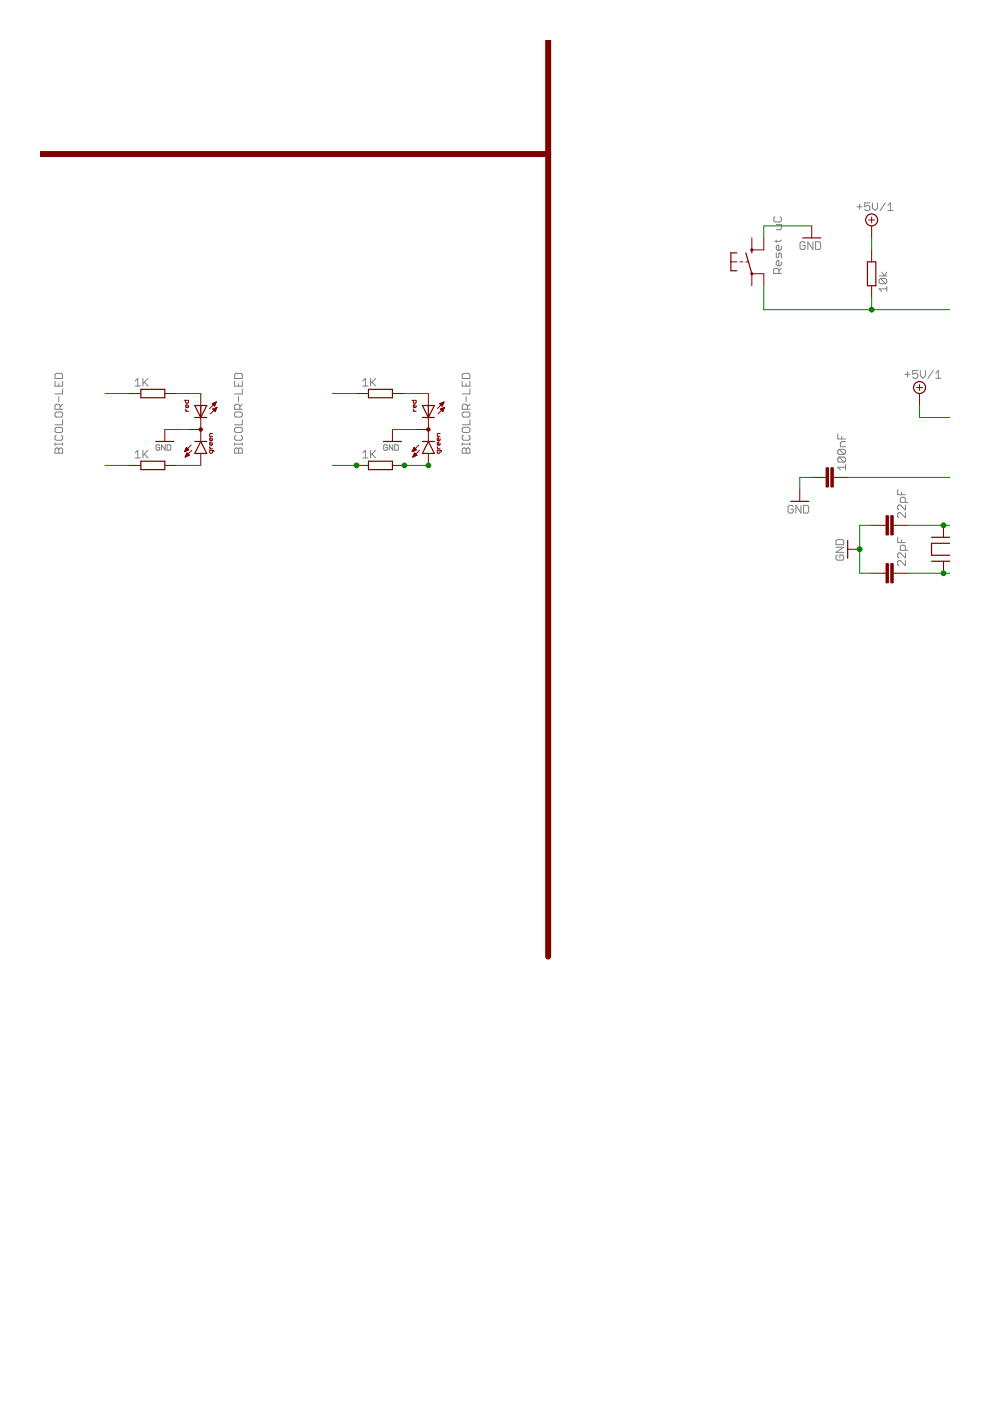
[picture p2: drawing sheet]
<svg xmlns="http://www.w3.org/2000/svg" width="210mm" height="297mm" viewBox="0 0 210 297" stroke-linecap="round" stroke-linejoin="round" font-family="sans-serif">
<g fill="none" stroke="#808080" stroke-width=".21">
<path d="M164.3 46l-.3 .2v.6l.3 .3h1.1l.3-.3v-.6l-.3-.2M164.6 53.6v.8l.3 .3 .2-.3v-.5l.3-.3 .3 .3v.8M164.6 47.6h1.1v.8l-.3 .3h-.8M164.6 50.9v.5M165.1 58v-.9l-.2-.2h-.6l-.3 .2v.9h1.7M165.7 52.2v.6l-.3 .3h-.5l-.3-.3v-.6l.3-.2h.2v1.1M165.7 55.5v.6l-.3 .2h-.5l-.3-.2v-.6l.3-.3h.2v1.1M165.7 56.9l-.6 .5M165.7 50.9l-.3 .3h-1.1M170.7 51.5l-.2-.2h-.6l-.3 .2v1.1l.3 .3h.6l.2-.3v-.5h-.5M172.4 51.3v1.6l-1.1-1.6v1.6M172.9 51.3h.8l.3 .2v1.1l-.3 .3h-.8z"/>
<path d="M181.7 43.8h1.1M182.2 43.3v1.1M184.4 43h-1.1v.8l.6-.2h.2l.3 .2v.6l-.3 .2h-.5l-.3-.2M185 43v1.1l.5 .5 .6-.5v-1.1M186.4 58.5h1.6M186.7 59.1h1l.3 .2v.6l-.3 .3M186.7 59.1l-.3 .2v.6l.3 .3h1M186.7 59.1l1 1.1M186.9 57.7l.6 .8 .5-.8M187.7 43l-1.1 1.6M188.3 44.6h1M188.3 43.6l.5-.6v1.6"/>
<path d="M11.9 79.2h1.1l.3 .2v.8h-1.6v-.8zM49.7 79.4l.3-.2h1.1l.3 .2v.8h-1.7zM98.3 79.2h1.1l.2 .2v.8h-1.6v-.8zM188 61.2h-1.6l.5 .6M188 60.7v1.1M191.9 79.4h1M192.4 78.8v1.1M194.6 78.6h-1.1v.8l.5-.3h.3l.3 .3v.5l-.3 .3h-.5l-.3-.3M195.1 78.6v1.1l.6 .5 .5-.5v-1.1M197.8 78.6l-1 1.6M198.4 79.1l.5-.5v1.6M11.7 94.2h1.6"/>
<path d="M11.7 87.6l.2-.2h1.1l.3 .2v.6l-.3 .2h-1.1l-.2-.2zM11.7 80.8v1.1h1.6v-1.1M11.7 93.9v.5M11.9 95h.3l.3 .2 .2-.2h.3l.3 .2v.9h-1.6v-.9zM11.9 92.3l-.2 .2v.6l.2 .2h1.1l.3-.2v-.6l-.3-.2M11.9 90.6h1.1l.3 .3v.5l-.3 .3h-1.1l-.2-.3v-.5zM12.5 81.3v.6M12.5 84.1v1.1M12.5 95.2v.9M12.7 86.8v-.8l-.2-.3h-.6l-.2 .3v.8h1.6M13.3 89v1.1h-1.6M13.3 82.4v1.1h-1.6"/>
<path d="M13.3 93.9v.5M13.3 85.7l-.6 .6M28.7 81.9h1.1M28.7 97.1h1.1M28.7 80.8l.5-.6v1.7M28.7 96l.5-.5v1.6M30.3 80.2v1.7M30.3 95.5v1.6M30.6 81l.8 .9M30.6 96.3l.8 .8M31.4 80.2l-1.1 1.1M31.4 95.5l-1.1 1"/>
<path d="M33.9 94.5l-.2-.2h-.4l-.2 .2v.8l.2 .2h.4l.2-.2v-.4h-.4M35 94.3v1.2l-.7-1.2v1.2M35.4 94.3h.6l.2 .2v.8l-.2 .2h-.6zM49.7 95.2l.3-.2h.3l.3 .2 .2-.2h.3l.3 .2v.9h-1.7zM49.7 94.2h1.7M49.7 90.9l.3-.3h1.1l.3 .3v.5l-.3 .3h-1.1l-.3-.3zM49.7 87.6l.3-.2h1.1l.3 .2v.6l-.3 .2h-1.1l-.3-.2zM49.7 80.8v1.1h1.7v-1.1M49.7 93.9v.5M50 92.3l-.3 .2v.6l.3 .2h1.1l.3-.2v-.6l-.3-.2M50.6 81.3v.6M50.6 84.1v1.1"/>
<path d="M50.6 95.2v.9M50.8 86.8v-.8l-.2-.3h-.6l-.3 .3v.8h1.7M51.4 89v1.1h-1.7M51.4 82.4v1.1h-1.7M51.4 93.9v.5M51.4 85.7l-.6 .6M76.9 80.8l.6-.6v1.7M76.9 96l.6-.5v1.6M76.9 81.9h1.1M76.9 97.1h1.1M78.6 80.2v1.7M78.6 95.5v1.6"/>
<path d="M78.8 81l.9 .9M78.8 96.3l.9 .8M79.7 80.2l-1.1 1.1M79.7 95.5l-1.1 1M82.1 94.5l-.2-.2h-.4l-.2 .2v.8l.2 .2h.4l.2-.2v-.4h-.4M83.3 94.3v1.2l-.8-1.2v1.2M83.7 94.3h.6l.2 .2v.8l-.2 .2h-.6zM98 95.2l.3-.2h.3l.2 .2 .3-.2h.3l.2 .2v.9h-1.6zM98 80.8v1.1h1.6v-1.1M98 87.6l.3-.2h1.1l.2 .2v.6l-.2 .2h-1.1l-.3-.2zM98 93.9v.5M98 94.2h1.6"/>
<path d="M98.3 90.6h1.1l.2 .3v.5l-.2 .3h-1.1l-.3-.3v-.5zM98.3 92.3l-.3 .2v.6l.3 .2h1.1l.2-.2v-.6l-.2-.2M98.8 81.3v.6M98.8 84.1v1.1M98.8 95.2v.9M99.1 86.8v-.8l-.3-.3h-.5l-.3 .3v.8h1.6M99.6 82.4v1.1h-1.6M99.6 89v1.1h-1.6M99.6 93.9v.5M99.6 85.7l-.5 .6M177.6 92v1.1h1.7M177.9 95.3h1.1l.3 .2v.6l-.3 .3"/>
<path d="M177.9 96.9h1.1l.3 .3v.5l-.3 .3M177.9 96.9l-.3 .3v.5l.3 .3h1.1M177.9 95.3l-.3 .2v.6l.3 .3h1.1M177.9 96.9l1.1 1.1M177.9 95.3l1.1 1.1M178.5 92.5v.6M179.3 99.1h-1.7l.6 .5M179.3 98.5v1.1M179.3 93.6h-.8l-.3 .3v.8h1.1M198.4 80.2h1.1M168.2 107.4l-.3-.3h-.5l-.3 .3v1.1l.3 .3h.5l.3-.3v-.6h-.6M169.8 107.1v1.7l-1.1-1.7v1.7"/>
<path d="M170.4 107.1h.8l.2 .3v1.1l-.2 .3h-.8zM177.2 116h1.7l-1.7 1.1h1.7M177.5 117.7l-.3 .2v.6l.3 .3h1.1l.3-.3v-.6l-.3-.2h-.5v.5M177.5 114.4h1.1l.3 .3v.8h-1.7v-.8zM190.3 103.8v1.1h1.7M190.3 113.9v1.1h1.7M191.2 104.3v.6M191.2 114.5v.5M192 106.5v-.8l-.3-.3h-.5l-.3 .3v.8h1.6M192 107.1v1l-1.1-1h-.3l-.3 .2v.6l.3 .2M192 108.7v1.1l-1.1-1.1h-.3l-.3 .3v.5l.3 .3M192 116.7v-.9l-.3-.2h-.5l-.3 .2v.9h1.6"/>
<path d="M192 117.2v1.1l-1.1-1.1h-.3l-.3 .3v.5l.3 .3M192 118.9v1.1l-1.1-1.1h-.3l-.3 .2v.6l.3 .3"/>
</g>
<path d="M116.2 8.5v194.3M8.5 32.7h107.7" fill="none" stroke="#800000" stroke-width="1.3"/>
<g fill="none" stroke="#800000" stroke-width=".21">
<path d="M155 55.5h1.2M156.9 55.5h.6M158.1 55.5h.7M159.4 50.4v2.6h2.5v-2.6M172.1 47.9v2.5M184.2 46.6h1.2M184.8 46v1.3M184.8 47.9v2.5M184.8 53v2.5M159.4 60.6v-2.6h2.5v2.6M184.8 60.6v2.5M27.3 83.4h2.6"/>
<path d="M27.3 98.7h2.6M34.9 83.4h2.6M34.9 98.7h2.6M34.9 91.1v2.5M39.1 84.9h.9v.4l-.5 .2-.1-.2v-.4M39.2 95.7h.1M39.2 95.6h.4M39.3 95.4h.6M39.3 96.9h.1M39.3 95.3h.7M39.3 96.8h.3M39.4 87.2h.6"/>
<path d="M39.4 95.2h.5M39.4 96.6h.5M39.4 86.7l.3 .5M39.4 95.1h.3M39.4 96.5h.7M39.5 95h.1M39.5 96.4h.5M39.5 96.3h.4M39.5 94.9l.5 .5-.9 .4zM39.6 96.2h.2M39.6 96.1h.1M39.6 96l.6 .5-.9 .4z"/>
<path d="M40 86v.3l-.2 .1-.4-.1v-.3l.3-.2v.6M40 91.1h2.6M40.5 94.4l-1.4 1.4M40.7 95.5l-1.4 1.4M42.6 83.4v10.2M42.6 96.1v2.6M44.4 95.2h.7M44.4 94.7l.3 .5M45 85.6l.9-.4-.4 .9zM45 85.7h.7M45.1 95.5v.4l-.2 .2-.5-.2v-.4h.8l.2 .3M45.1 93.9v.3l-.2 .2-.5-.2v-.3l.3-.1v.6"/>
<path d="M45.1 93l-.2 .5h-.3l-.2-.5 .3-.2v.7M45.1 91.9h-.5l-.2 .2v.4h.7M45.1 85.6h.6M45.1 86.8h.7M45.2 85.8h.4M45.2 86.9h.6M45.3 85.9h.3M45.4 87h.3M45.4 86.6h.5M45.4 85.4h.4M45.4 86h.1M45.5 87.1h.2"/>
<path d="M45.6 87.2h.1M45.6 86.5h.3M45.7 85.3h.1M45.9 85.2l-1.4 1.4M45.9 86.4h.1M46 86.4l-1.4 1.4M46 86.4l-.9 .3 .5 .5M46 86.4l-.4 .8M75.6 83.4h2.5M75.6 98.7h2.5M83.2 83.4h2.5M83.2 98.7h2.5"/>
<path d="M83.2 91.1v2.5M87.3 84.9h.9v.4l-.1 .2-.5-.2v-.4M87.4 95.7h.2M87.5 95.6h.3M87.5 95.4h.6M87.5 96.9h.1M87.6 95.3h.6M87.6 96.8h.2M87.6 87.2h.6M87.6 86.7l.3 .5M87.6 95.2h.5M87.6 96.6h.5"/>
<path d="M87.7 96.5h.7M87.7 95.1h.3M87.7 95h.2M87.7 96.4h.6M87.8 94.9l.5 .5-.9 .4zM87.8 96.3h.4M87.8 96.2h.3M87.9 96.1h.1M88.2 86l-.1 .4-.5-.1v-.3l.3-.2v.6M88.3 91.1h2.5M88.4 96.5l-.5-.5-.4 .9M88.4 96.5l-.9 .4"/>
<path d="M88.8 94.4l-1.4 1.4M88.9 95.5l-1.4 1.4M90.8 83.4v10.2M90.8 96.1v2.6M92.7 94.7l.3 .5M92.7 95.2h.6M93.2 85.6l.9-.4-.4 .9zM93.3 95.5v.4l-.1 .2-.5-.2v-.4h.8l.1 .3M93.3 91.9h-.4l-.2 .2v.4h.6M93.3 93l-.1 .5h-.3l-.2-.5 .3-.2v.7M93.3 93.9l-.1 .5-.5-.2v-.3l.3-.1v.6M93.3 85.7h.6"/>
<path d="M93.3 85.6h.7M93.4 86.8h.7M93.4 85.8h.5M93.5 86.9h.5M93.6 85.9h.2M93.6 87h.4M93.6 86.6h.5M93.6 85.4h.4M93.7 86h.1M93.7 87.1h.2M93.9 87.2h.1M93.9 86.5h.3"/>
<path d="M93.9 85.3h.2M94.1 85.2l-1.4 1.4M94.2 86.4h.1M94.3 86.4l-1.4 1.4M94.3 86.4l-.9 .3 .5 .5M94.3 86.4l-.4 .8M194.3 82.2h1.3M195 81.5v1.3M195 83.4v2.6M169.6 103.8v2.5M172.1 101.2h3.1M176.7 101.2h3"/>
<path d="M179.7 116.5h2.6M184.8 111.4h3.1M189.4 111.4h3M200 111.4v2.5M200 119v2.5M184.8 121.5h3.1M189.4 121.5h3"/>
</g>
<g fill="none" stroke="#800000" stroke-width=".25">
<path d="M156.2 53.6h-1.2v3.8h1.2M158.1 53.6l1.3 4.4M159.4 53v.6M170.2 50.4h3.8M183.9 55.5h1.8v5.1h-1.8zM29.9 82.5h5v1.8h-5zM29.9 97.8h5v1.8h-5zM33 93.6h3.9M41.3 86h2.5l-1.2 2.5zM41.3 88.5h2.5M41.3 93.6h2.5M42.6 93.6l1.2 2.5h-2.5z"/>
<path d="M78.1 82.5h5.1v1.8h-5.1zM78.1 97.8h5.1v1.8h-5.1zM81.3 93.6h3.8M89.6 86h2.5l-1.3 2.5zM89.6 88.5h2.5M89.6 93.6h2.5M90.8 93.6l1.3 2.5h-2.5zM167.7 106.3h3.8M179.7 114.6v3.8M197.5 119h4M197.5 113.9h4M201.5 115.2h-4v2.5h4"/>
<circle cx="184.8" cy="46.6" r="1.27"/>
<circle cx="195" cy="82.2" r="1.27"/>
</g>
<g fill="none" stroke="#800000" stroke-width=".42">
<circle cx="159.4" cy="58" r=".13"/>
<circle cx="159.4" cy="53" r=".13"/>
<circle cx="42.6" cy="91.1" r=".25"/>
<circle cx="90.8" cy="91.1" r=".25"/>
</g>
<g fill="#800000" stroke="#800000" stroke-width=".21">
<path d="M188.9 119.5h.5v4.1h-.5z"/>
<path d="M187.9 119.5h.5v4.1h-.5z"/>
<path d="M188.9 109.3h.5v4.1h-.5z"/>
<path d="M187.9 109.3h.5v4.1h-.5z"/>
<path d="M176.2 99.2h.5v4.1h-.5z"/>
<path d="M175.2 99.2h.5v4.1h-.5z"/>
</g>
<g fill="none" stroke="#008000" stroke-width=".21">
<path d="M172.1 47.9h-10.2v2.5M184.8 50.4v2.6M161.9 60.6v5.1h39.6M184.8 63.1v2.6M22.2 83.4h5.1M22.2 98.7h5.1M34.9 91.1h5.1M37.5 83.4h5.1M37.5 98.7h5.1M70.5 83.4h5.1M70.5 98.7h5.1M83.2 91.1h5.1"/>
<path d="M85.7 83.4h5.1M85.7 98.7h5.1M195 86v2.5h6.5M172.1 101.2h-2.5v2.6M179.7 101.2h21.8M184.8 111.4h-2.5v10.1h2.5M192.4 111.4h9.1M192.4 121.5h9.1"/>
</g>
<g fill="#008000" stroke="#008000" stroke-width=".21">
<circle cx="182.3" cy="116.5" r=".51"/>
<circle cx="184.8" cy="65.7" r=".51"/>
<circle cx="200" cy="111.4" r=".51"/>
<circle cx="200" cy="121.5" r=".51"/>
<circle cx="75.6" cy="98.7" r=".51"/>
<circle cx="85.7" cy="98.7" r=".51"/>
<circle cx="90.8" cy="98.7" r=".51"/>
</g>
</svg>
